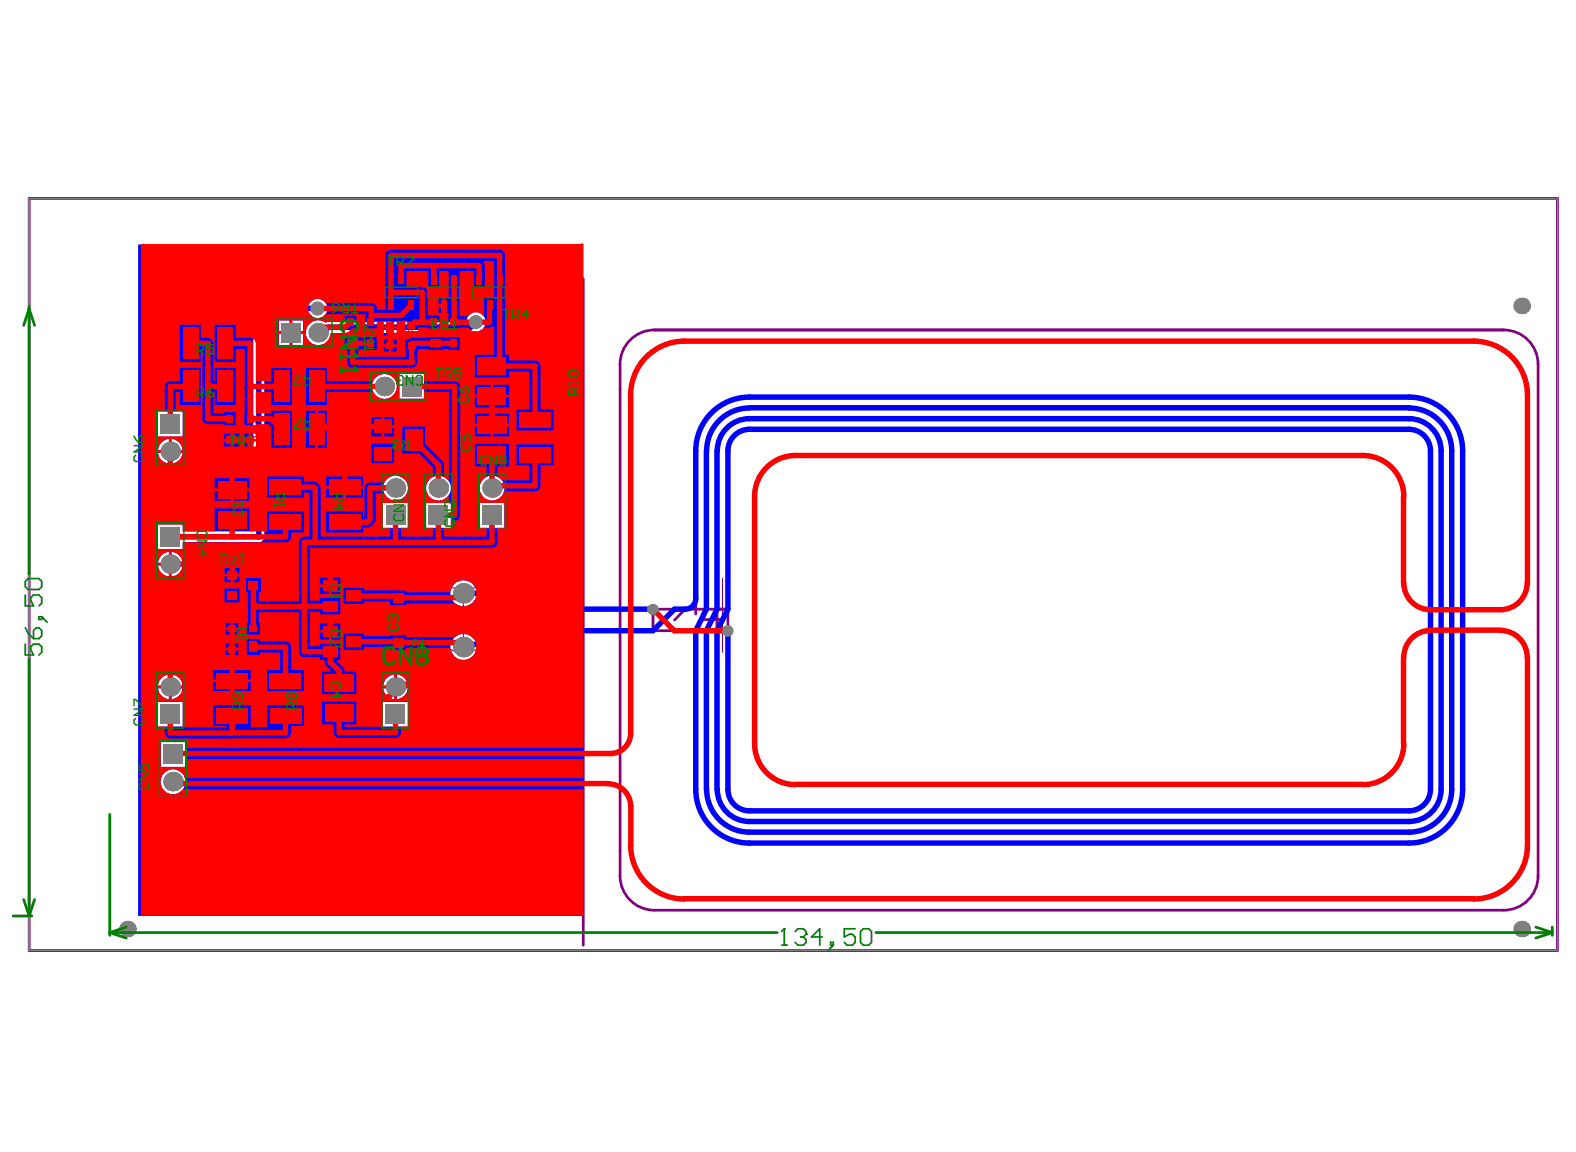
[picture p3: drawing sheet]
<svg xmlns="http://www.w3.org/2000/svg" width="278mm" height="203mm" viewBox="0 0 278 203" stroke-linecap="round" stroke-linejoin="round" font-family="sans-serif">
<path d="M5.1 35h269.6v132.7h-269.6z" fill="none" stroke="#808080" stroke-width=".18"/>
<g fill="none" stroke="#800080" stroke-width=".19">
<path d="M60.8 57.3h5.7v2.7h-5.7zM61.3 56.2h1v1.1h-1zM61.3 56.8h4.6M62.8 58.7h1.6M63.6 56.8v3.8M64.9 56.2h1v1.1h-1zM68.8 57.7v3.2M68.8 59.2h3.9M69.3 56.9h-1v1.7h1M69.4 56.3h2.7v5.7h-2.7zM70.7 58.3v1.7M72.1 56.9h1.1v1h-1.1z"/>
<path d="M72.7 56.9v4.6M75.4 57.3h5.7v2.7h-5.7zM76 56.2h1v1.1h-1zM76 56.8h4.6M77.5 58.7h1.6M78.3 56.8v3.8M79.6 56.2h1v1.1h-1zM39.5 74.4h5.7v2.7h-5.7zM40 73.3h1v1h-1zM40 73.8h4.6M40.1 77.1v1.1h1.7v-1.1M40.9 77.7h3.2"/>
<path d="M41.5 75.7h1.7M42.3 73.8v3.9M43.6 77.1v1.1h1v-1.1M43.6 73.3h1v1h-1zM61.4 60.1v1h1.6v-1M62.2 60.6h3.2M64.9 60.1v1h1v-1M67.5 77.7h5.5M67.5 75.2v4.8M69.3 60.4h-1v1.1h1M72.1 60.4h1.1v1.1h-1.1zM76 60.1v1h1.7v-1"/>
<path d="M76.9 60.6h3.2M79.6 60.1v1h1v-1M40.4 110.4h1v1h-1zM40.4 114h1v1h-1zM40.9 112.7h3.8M40.9 110.4v4.6M41.5 109.9h2.6v5.6h-2.6zM42.8 111.9v1.6M44.2 110.4h1.1v1h-1.1M44.2 113.3h1.1v1.7h-1.1M44.7 110.9v3.2M67.2 105.1h6.1v7.4l-1.2 1.2h-3.8l-1.1-1.2z"/>
<path d="M76.1 109.4h11.3a5.7 5.7 0 0 1-5.7 5.7M76.1 109.4a5.7 5.7 0 0 0 5.6 5.7M77.9 103.7h7.6a11.7 11.7 0 0 1 1.9 5.7M78 103.7a11.7 11.7 0 0 0-1.9 5.7M81.7 103.7v11.4M127.4 102.1v13"/>
</g>
<path d="M5.1 35h269.6v132.7h-269.6zM102.9 49.2v117.5M111.1 60a6 6 0 0 1 4.3-1.8h149.8a6.1 6.1 0 0 1 6.1 6.1v90.2a6.1 6.1 0 0 1-6.1 6h-149.8a6.1 6.1 0 0 1-6-6v-90.2a6.1 6.1 0 0 1 1.7-4.3zM175.1 75.7h26.7M128.4 92.9v32.3M252.3 88.8v40.2M115.2 107.4v3.9l3.8-3.9M120.9 107.4l-1.9 2M122.7 102.6v5.7M123.6 109.3h3.8M126.5 107.4v3.9l1.9-3.9h-17.1v3.9h17.1M177.3 143h31.7" fill="none" stroke="#800080" stroke-width=".48"/>
<path d="M24.4 43.1h78l.2-.2 .3 .1v63.5h-3.3v-1.8a1.07 1.07 0 0 0-1-1.1h-14.8a2.3 2.3 0 0 0-3.5-.8 2.3 2.3 0 0 0 0 3.6 2.3 2.3 0 0 0 3.5-.8h13.8v1.8a.99 .99 0 0 0 1.1 1.1h4.2v1.8h-4.3a.99 .99 0 0 0-1 1v1.3h-14.1a2.3 2.3 0 0 0-3.6 .1 2.3 2.3 0 0 0 .9 3.5 2.3 2.3 0 0 0 3.2-1.6h14.6a.99 .99 0 0 0 1-.9v-1.5h3.3v49.4h-78.5zM45 53.7l-.3 .4v.3v39.3h-12.5v-1.2h-4.3v4.4h4.3v-1.2h13.4a.99 .99 0 0 0 1-1v-39.3h8.1a1.7 1.7 0 0 0 2.5 .3 1.7 1.7 0 0 0 0-2.5 1.7 1.7 0 0 0-2.5 .2h-9.1zM54.6 57.1a2.2 2.2 0 0 0 .7 3.6 2.2 2.2 0 0 0 3-2h24.7l.7-.3a1.7 1.7 0 0 0 1.9-1.4 1.7 1.7 0 0 0-1.5-1.9 1.7 1.7 0 0 0-1.8 1.7h-24.3l-.6 .2a2.04 2.04 0 0 0-2.8 .1zM51.6 56.5v1.9h1.9v-1.9zM49.2 56.5v1.9h1.9v-1.9zM51.6 58.9v1.9h1.9v-1.9zM49.2 58.9v1.9h1.9v-1.9zM70.4 66v4.3h4.4v-4.3zM65.6 68.2a2.22 2.22 0 0 0 4.4 0 2.22 2.22 0 0 0-4.4 0zM27.9 72.6v4.4h4.3v-4.4zM30.3 77.4v2h1.9a2.06 2.06 0 0 0-1.9-2zM28.5 78l-.4 .5-.2 .9h1.9v-2l-.9 .3zM30.3 79.9v1.9a2.07 2.07 0 0 0 1.9-1.9zM27.9 79.9a2.18 2.18 0 0 0 1.9 1.9v-1.9zM84.6 86.1a2.2 2.2 0 0 0 4.4 0 2.2 2.2 0 0 0-4.4 0zM75.1 86.1a2.2 2.2 0 0 0 4.4 0 2.2 2.2 0 0 0-4.4 0zM67.6 86.1a2.22 2.22 0 0 0 4.4 0 2.22 2.22 0 0 0-4.4 0zM84.6 88.7v4.4h4.4v-4.4zM75.2 88.7v4.4h4.3v-4.4zM67.6 88.7v4.4h4.3v-4.4zM30.3 97.3v2h1.9a2.07 2.07 0 0 0-1.9-2zM28.5 98l-.4 .4-.2 .9h1.9v-2l-.9 .3zM30.3 99.7v2a2.07 2.07 0 0 0 1.9-2zM27.9 99.7a2.18 2.18 0 0 0 1.9 2v-2zM70 119v1.9h1.9a2.17 2.17 0 0 0-1.9-1.9zM68.2 119.6l-.4 .5-.2 .8h1.9v-1.9l-.8 .2zM30.3 119v1.9h1.9a2.06 2.06 0 0 0-1.9-1.9zM28.5 119.6l-.4 .5-.2 .8h1.9v-1.9l-.9 .2zM70 121.4v1.9a2.18 2.18 0 0 0 1.9-1.9zM67.6 121.4a2.18 2.18 0 0 0 1.9 1.9v-1.9zM30.3 121.4v1.9a2.07 2.07 0 0 0 1.9-1.9zM27.9 121.4a2.18 2.18 0 0 0 1.9 1.9v-1.9zM67.6 123.8v4.3h4.3v-4.3zM27.9 123.8v4.3h4.3v-4.3zM28.4 130.9v4.4h4.3v-4.4zM28.3 137.9a2.22 2.22 0 0 0 4.4 0 2.22 2.22 0 0 0-4.4 0z" fill="#00f"/>
<path d="M56 54.4h-10.4v40.3h-15.6M83.9 56.8l-.9 .9h-25l-2 1.9M124.6 79.5v27.9l-1.9 3.9v27.9a9.5 9.5 0 0 0 9.5 9.5h116.3a9.5 9.5 0 0 0 9.5-9.5v-59.7a9.5 9.5 0 0 0-9.5-9.5h-116.3a9.5 9.5 0 0 0-9.5 9.5v26.1a1.88 1.88 0 0 1-1.8 1.8h-1.9l-3.8 3.9h-16.6v2.4h-16.9M126.5 79.5v27.9l-1.9 3.9v28M126.5 79.5a5.7 5.7 0 0 1 5.7-5.7h116.3a5.7 5.7 0 0 1 5.7 5.7v59.7a5.7 5.7 0 0 1-5.7 5.7h-116.3a5.7 5.7 0 0 1-5.7-5.7M132.2 72a7.6 7.6 0 0 0-7.6 7.5M132.2 71.9h116.3M248.5 72a7.6 7.6 0 0 1 7.6 7.5v59.7a7.6 7.6 0 0 1-7.6 7.6h-116.3a7.6 7.6 0 0 1-7.6-7.6M81.7 104.7h17v2.7h16.5M128.4 111.5v27.7a3.8 3.8 0 0 0 3.8 3.8h116.3a3.8 3.8 0 0 0 3.8-3.8v-59.7a3.8 3.8 0 0 0-3.8-3.8h-116.3a3.8 3.8 0 0 0-3.8 3.8v27.9l-1.9 3.9v27.9" fill="none" stroke="#00f" stroke-width=".96"/>
<g fill="#808080">
<circle cx="56" cy="54.4" r="1.23"/>
<circle cx="83.9" cy="56.8" r="1.23"/>
<circle cx="128.4" cy="111.3" r=".99"/>
<circle cx="115.2" cy="107.5" r=".98"/>
<circle cx="22.5" cy="163.9" r="1.44"/>
<circle cx="69.8" cy="86.1" r="1.71"/>
<circle cx="67.8" cy="68.2" r="1.71"/>
<circle cx="81.7" cy="114.1" r="1.8"/>
<circle cx="86.8" cy="86.1" r="1.71"/>
<circle cx="268.4" cy="163.9" r="1.44"/>
<circle cx="268.4" cy="54" r="1.44"/>
<circle cx="56.1" cy="58.7" r="1.71"/>
<circle cx="69.8" cy="121.2" r="1.71"/>
<circle cx="81.7" cy="104.7" r="1.8"/>
<circle cx="30" cy="99.5" r="1.71"/>
<circle cx="30" cy="79.6" r="1.71"/>
<circle cx="77.3" cy="86.1" r="1.71"/>
<circle cx="30.5" cy="137.9" r="1.71"/>
<circle cx="30" cy="121.2" r="1.71"/>
</g>
<g fill="#808080">
<path d="M68 124.3h3.5v3.4h-3.5z" fill-rule="evenodd"/>
<path d="M70.9 66.5h3.4v3.4h-3.4z" fill-rule="evenodd"/>
<path d="M49.6 57h3.4v3.4h-3.4z" fill-rule="evenodd"/>
<path d="M68.1 89.2h3.4v3.4h-3.4z" fill-rule="evenodd"/>
<path d="M85.1 89.2h3.4v3.4h-3.4z" fill-rule="evenodd"/>
<path d="M28.8 131.4h3.4v3.3h-3.4z" fill-rule="evenodd"/>
<path d="M28.3 124.3h3.4v3.4h-3.4z" fill-rule="evenodd"/>
<path d="M28.4 93h3.3v3.4h-3.3z" fill-rule="evenodd"/>
<path d="M28.4 73.1h3.4v3.4h-3.4z" fill-rule="evenodd"/>
<path d="M75.6 89.2h3.4v3.4h-3.4z" fill-rule="evenodd"/>
</g>
<g fill="#f00">
<path d="M81.2 47.8h2.4v2.7h1.9v-3.6l-.2-.6v-.2l.2-.1h1.7v6.6h-1.8v2.8l-.3 .2a1.62 1.62 0 0 0-2.5 .2h-1.5v-.1v-7.7z"/>
<path d="M24.8 43h78.1v89h-70.2v-1.1h-4.3v4.4h4.3v-1.4h70.2v3.3h-70.3a2.2 2.2 0 0 0-3.1-1.3 2.2 2.2 0 0 0-.7 3.4 2.2 2.2 0 0 0 3.4-.1h70.7v22.3h-78.1zM77.4 52.6v1h.7v-1zM77.4 54.1v1.1h.7v-1.1zM54.6 57.1a2.2 2.2 0 0 0 .7 3.6 2.2 2.2 0 0 0 3-2h2.6l.7-.3 .4-.5h.9v-2.2h-2.1v.8l-.4 .3h-3.2a2.09 2.09 0 0 0-2.6 .3zM51.6 56.5v1.9h1.9v-1.9zM49.2 56.5v1.9h1.9v-1.9zM69.1 58v1.2h.9v-1.2zM67.7 58v1.2h.9v-1.2zM60.8 59.5v2.2h.4v2.2a.91 .91 0 0 0 1 .9h10.4a.99 .99 0 0 0 1-.9v-1.9h.2v-.4h1.6v.1h2.9v-.1h.7v.1h2.1v-2.2h-2.1v.1h-.7v-.1h-2.9v.1h-2.8l-.7 .3h-.4v2.1h.1v.9h-8.4v-1.2h.4v-.1h.8v.1h2.1v-2.2h-2.1v.1h-.8v-.1zM69.1 59.9v.8h.9v-.8zM67.7 59.9v.8h.9v-.8zM51.6 58.9v1.9h1.9v-1.9zM49.2 58.9v1.9h1.9v-1.9zM69.1 61.2v.8h.9v-.8zM67.7 61.2v.8h.9v-.8zM87 67.9v1.7h2.8v-1.7zM83.8 67.9v1.7h2.7v-1.7zM54 64.9v6.5h3.7v-2.3h8.1a2.2 2.2 0 0 0 3.4 .8 2.2 2.2 0 0 0 0-3.5 2.2 2.2 0 0 0-3.4 .8h-8.1v-2.3zM37.9 57.3v6.5h3.7v-2.2h1.6l-.1 13.4h2.1v-.2h2.2l.4 .4v3.8h3.7v-6.5h-3.7v.4h-2.6l-.1-.2v-3.6h2.7v2.3h3.7v-6.5h-3.7v2.3h-2.7v-6.6a.99 .99 0 0 0-1-1h-2.5v-2.3zM31.7 57.3v6.5h3.7v-2.2h.3v12.2a.99 .99 0 0 0 1 1h2.8v.2h2.1v-2.3h-2.1v.2h-1.9v-3.8h.3v2.3h3.7v-6.5h-3.7v2.3h-.3v-6.6a.99 .99 0 0 0-.9-1h-1.3v-2.3zM31.7 64.9v2.3h-1.7a.99 .99 0 0 0-.9 1v4.4h-1.2v4.4h4.3v-4.4h-1.2v-3.5h.7v2.3h3.7v-6.5zM87 70.1v1.8h2.8v-1.8zM83.8 70.1v1.8h2.7v-1.8zM87 73v1.8h2.8v-1.8zM83.8 73v1.8h2.7v-1.8zM67.8 73.6v1.4h1.7v-1.4zM65.5 73.6v1.4h1.8v-1.4zM56.1 72.5v3h1.6v-3zM54 72.5v3h1.6v-3zM54.9 53.2a1.69 1.69 0 0 0 .1 2.5 1.69 1.69 0 0 0 2.4-.3h7.1v.3h-.1v2.2h2.1v-1.1l.1-.2h1.1v.9h2.3v-.9h.8l.5-.1 .2 .1v1.8h2.3v-.6l3.7 .1v-2.2h-2v-4.1a.99 .99 0 0 0-1-1h-2.8v-2.8h3.8v2.7h2v-2.7h1.6v4.8h-.5v2.6h.5l-.1 2.7 3.6-.1a1.66 1.66 0 0 0 2.7 0h1l.7-.3 .2 .1v5h-3.4v4h6v-1.1h3.6v6.7h-2.3v3.7h6.5v-3.7h-2.3v-7.6a.99 .99 0 0 0-.9-1h-4.6v-1h-.7v-17.5a.91 .91 0 0 0-1-1.1h-19.1a.99 .99 0 0 0-1.1 1.1l.1 9.5h-1.5a1.09 1.09 0 0 0-1-1.2h-8.1a1.64 1.64 0 0 0-2.5-.2zM87 75.2v1.8h2.8v-1.8zM83.8 75.2v1.8h2.7v-1.8zM67.8 75.5v1.5h1.7v-1.5zM65.5 75.5v1.5h1.8v-1.5zM44.4 76.5v.9h.8v-.9zM43.1 76.5v.9h.8v-.9zM41.2 76.5v.9h1.1v-.9zM39.5 76.5v.9h1.2v-.9zM44.4 77.9v.9h.8v-.9zM43.1 77.9v.9h.8v-.9zM41.2 77.9v.9h1.1v-.9zM39.5 77.9v.9h1.2v-.9zM56.1 76v3h1.6v-3zM54 76v3h1.6v-3zM30.3 77.4v2h1.9a2.06 2.06 0 0 0-1.9-2zM28.5 78l-.4 .5-.2 .9h1.9v-2l-.9 .3zM65.5 78.3v3.4h4v-3.4zM30.3 79.9v1.9a2.07 2.07 0 0 0 1.9-1.9zM27.9 79.9a2.18 2.18 0 0 0 1.9 1.9v-1.9zM47.1 84.1v3.7h6.5v-.9h1v7.7h-.9a.99 .99 0 0 0-1 1.1v10.4h-7.1v-1.6h.4v-2.5h-2.6v2.5h.3v5.4h-.2v2h2.3v-2h-.2v-1.9h7.1v7a.91 .91 0 0 0 1 .9h2.7v.5h.9v.7l.2 .4 .8 .7-.1 .3h-1.4v4h6.1v-4h-2.1l-.1-.5-.2-.3-1.1-1.1 .1-.2h.5v-2.8h-3.6v.4h-1.8v-6.1h1.8v.5h3.6v-2.9h-3.6v.5h-1.8v-9.4h32.2a.91 .91 0 0 0 .9-.9v-2.6h1.3v-4.4h-4.4v4.4h1.2v1.5h-7.5v-1.5h1.2v-1.2a1.19 1.19 0 0 0 1.7-1v-22.7a.99 .99 0 0 0-1-1h-5.4v-1.2h-4.4v4.3h4.4v-1.2h4.4v15.4l-.3 .1-.6-.5v-2.1l-.3-.7-3-3v-3.1h-4v4.8h3l2.4 2.4v1.7a2.19 2.19 0 0 0-.8 3.3 2.19 2.19 0 0 0 3.3 .1l.3 .1v1.1h-4v4.4h1.2v1.5h-5.7v-1.5h1.2v-4.4h-4.3v4.4h1.2v1.5h-12.2v-8.4a1.42 1.42 0 0 0-1.2-1.2h-1.8v-.9zM61 84.1v1.6h3.1v-1.6zM57.5 84.1v1.6h3v-1.6zM41.2 84.3v1.8h2.8v-1.8zM37.9 84.3v1.8h2.8v-1.8zM61 86.2v1.6h3.1v-1.6zM57.5 86.2v1.6h3v-1.6zM83.8 78.3v4h2v1.8a2.2 2.2 0 0 0-.4 3.7 2.2 2.2 0 0 0 3.5-1.1h5.5a.99 .99 0 0 0 .9-1v-3.6h2.3v-3.7h-6.5v3.7h2.3v2.6h-4.9l-.8-.6v-1.8h2.1v-4zM57.5 90.2v3.7h6.6v-.8a1.87 1.87 0 0 0 2.2-1.5v-4.6h1.5a2.2 2.2 0 0 0 3.4 .8 2.2 2.2 0 0 0 0-3.4 2.2 2.2 0 0 0-3.4 .7h-2.5a.99 .99 0 0 0-1 1v5h-.2v-.9zM41.2 86.6v1.7h2.8v-1.7zM37.9 86.6v1.7h2.8v-1.7zM27.9 92.5v4.4h4.3v-1.2h18.2a.99 .99 0 0 0 1-1v-.8h2.2v-3.7h-6.5v3.5h-3.1v-4h-6.1l-.1 4h-5.6v-1.2zM30.3 97.3v2h1.9a2.07 2.07 0 0 0-1.9-2zM28.5 98l-.4 .4-.2 .9h1.9v-2l-.9 .3zM41.2 100.2v1h1v-1zM39.6 100.2v1h1.1v-1zM30.3 99.7v2a2.07 2.07 0 0 0 1.9-2zM27.9 99.7a2.18 2.18 0 0 0 1.9 2v-2zM41.2 101.7v1h1v-1zM39.6 101.7v1h1.1v-1zM58.5 101.9v1.2h1.5v-1.2zM56.4 101.9v1.2h1.6v-1.2zM60.6 103.7v2.8h3.6v-.4h4.6v.6h2.8v-.3h8.7a2.29 2.29 0 0 0 3.5-.6 2.29 2.29 0 0 0-1.4-3.3 2.29 2.29 0 0 0-2.9 2h-7.9v-.3l-7.4-.1v-.4zM58.5 103.5v1.3h1.5v-1.3zM56.4 103.5v1.3h1.6v-1.3zM39.6 103.8v2.4h2.6v-2.4zM41.2 109.9v.8h.8v-.8zM39.8 109.9v.8h.9v-.8zM58.5 110v1.1h1.5v-1.1zM56.4 110v1.1h1.6v-1.1zM41.2 111.2v.7h.8v-.7zM39.8 111.2v.7h.9v-.7zM58.5 111.6v1.2h1.5v-1.2zM56.4 111.6v1.2h1.6v-1.2zM41.2 113.5v.7h.8v-.7zM39.8 113.5v.7h.9v-.7zM41.2 114.7v.8h.8v-.8zM39.8 114.7v.8h.9v-.8zM60.6 111.7v2.9h3.6v-.5h4.6v.5h2.8v-.3h7.9a2.29 2.29 0 0 0 2.9 2 2.29 2.29 0 0 0 1.4-3.3 2.29 2.29 0 0 0-3.5-.6h-8.7v-.4h-2.8v.2h-4.6v-.5zM41.2 118.2v1.6h3v-1.6zM37.6 118.2v1.6h3.1v-1.6zM70 119v1.9h1.9a2.17 2.17 0 0 0-1.9-1.9zM68.2 119.6l-.4 .5-.2 .8h1.9v-1.9l-.8 .2zM30.3 119v1.9h1.9a2.06 2.06 0 0 0-1.9-1.9zM28.5 119.6l-.4 .5-.2 .8h1.9v-1.9l-.9 .2zM41.2 120.3v1.6h3v-1.6zM37.6 120.3v1.6h3.1v-1.6zM43.5 112.7v2.8h2.3v-.4h3.6v3.1h-2.3v3.7h6.5v-3.7h-2.2v-4.1a.99 .99 0 0 0-1-1h-4.6v-.4zM70 121.4v1.9a2.18 2.18 0 0 0 1.9-1.9zM67.6 121.4a2.18 2.18 0 0 0 1.9 1.9v-1.9zM30.3 121.4v1.9a2.07 2.07 0 0 0 1.9-1.9zM27.9 121.4a2.18 2.18 0 0 0 1.9 1.9v-1.9zM56.8 123.8v4h2.1v1.4a.99 .99 0 0 0 .9 1h10a.99 .99 0 0 0 .9-1v-1.1h1.2v-4.3h-4.3l-.1 4.4h-6.7v-.4h2.1v-4zM27.9 123.8v4.3h1.2v1.2a.99 .99 0 0 0 .9 1l20.3-.1a1.07 1.07 0 0 0 1.1-1v-1.1h2.2v-3.8h-6.5v3.8l-.2 .1h-2.7v-3.9h-6.6v3.8h2.3v.2h-7.7v-4.5z"/>
</g>
<path d="M65.5 54.4v1.3M68.9 57.7v1.5M55.4 85.9l.2 .3M58.4 100.9l-.2 .1M58.9 109.4l-.7 .6M69.9 105.1l.4 .3M70.1 113.2l.2 .1M30.7 132.9l-.2 .2M50.4 129.2l-.1 .1" fill="none" stroke="#f00" stroke-width=".96"/>
<circle cx="72.6" cy="63.9" r=".48" fill="#f00"/>
<g fill="none" stroke="#f00" stroke-width=".96">
<path d="M61.8 56.8l-.9 .9M65.5 55.7l-.1 1.1M68.9 59.2v1.7M69 45.1v8.8M70.7 46.8v2.5M73.2 56.8l-.6 .5M74.5 51.6v5.2M76.5 46.8v2.5M78.3 53.9v4.8l-.3 .3M80.1 49.3v7.5M84.5 46.9v2.4M86.3 53.9v2.9"/>
<path d="M88.1 45.1v18.1M36.7 60.6v13.2M44.1 60.6v13.2M44.1 77.7v4.6M44.5 68.2l-.4 .3M62.2 60.6v3.3M72.6 60.6v3.3M80.2 68.2v22.7M94.4 64.6v8M111.2 69.7v59.7M269.4 69.7v33.1M50.4 92.1v2.6"/>
<path d="M55.6 86.2v9.5h-1.9v19.3M65.3 86.1v5.5l-.5 .5M69.8 90.9v4.8M77.3 82v4.1M77.3 90.9v4.8M94.4 80.2v5.5M247.6 87.6v15.2M50.4 114.1v6M58.2 115v1.8l1.6 1.6v2M58.2 101v2.3M58.2 110v1.3M80.9 113.3l.8 .8"/>
<path d="M81.7 104.7l-.8 .7M83.9 100.9l.6 .5v19.3M247.6 115.9v15.3M269.4 115.9v33.2M30.5 137.9l.3 .3M40.9 129.2v.1M50.4 126.2v3M59.8 125.8v3.4M69.8 126v3.2M70.8 120.7l-2.3 2.3M111.3 142.2v6.9"/>
</g>
<g fill="#f00">
<circle cx="44.7" cy="106.5" r=".48"/>
<circle cx="40.9" cy="82.4" r=".48"/>
</g>
<path d="M36.7 73.8h3.9M36.7 68.2h3M40.9 77.7h3.2M50.4 85.9h5" fill="none" stroke="#f00" stroke-width=".96"/>
<circle cx="60.8" cy="82.4" r=".48" fill="#f00"/>
<g fill="none" stroke="#f00" stroke-width=".96">
<path d="M56 57.7h4.9M56 54.4h9.5M69 51.6h5.5M69 45.1h19.1M70.7 46.8h13.7M72.5 53.9l-1.7 1.8h-5.3M73.2 56.8h3.3M78 59h-5.8l-.2 .2h-3.1M80.1 56.8h6.2M30 79.6v2.8h30.8M32.9 68.2h-2.9v6.6M33.6 60.6h3.1"/>
<path d="M39.7 60.6h4.4M44.1 73.8h3.7l1.9 1.9M44.5 68.2h5.2M55.8 68.2h12.1M57 75.2h10.5M60.8 75.2v10.7M62.2 60.6h3.2M62.2 63.9h10.4M71.6 68.2h8.6M72.6 60.6h7.5M73 77.7l4.3 4.3M84.7 69.9h2.1v5.1"/>
<path d="M88.1 63.2l-1.3 1.4h7.6M111.2 69.7a9.5 9.5 0 0 1 9.5-9.5h139.3a9.5 9.5 0 0 1 9.4 9.5M30 99.5h10.9v1.9M30 94.7h20.4M40.9 82.4v4M40.9 91.7v3M60.8 92.1h4M65.3 86.1h4.5M77.3 90.9h2.9M86.8 80.3v5.8M86.8 90.9v4.8h-31.2M86.8 85.7h7.6"/>
<path d="M247.6 87.6a7.2 7.2 0 0 0-7.2-7.3h-100.1a7.2 7.2 0 0 0-7.2 7.3v43.6a7.2 7.2 0 0 0 7.2 7.2M40.9 116.5h-10.9v4.7M40.9 110.9v12.1h27.6M44.7 103.2v7.7M44.7 114.1h5.7M44.7 107h9M53.6 106.9h4.6M53.7 115h4.5M58.4 100.9h25.5M58.9 109.4h25.6M62.4 113.2h7.7M62.4 105.1h7.5"/>
<path d="M70.3 113.3h10.6M70.3 105.4h10.6M115.2 107.4l3.7 3.9h9.5M247.6 102.8a4.7 4.7 0 0 0 4.7 4.7h12.4a4.7 4.7 0 0 0 4.7-4.7M252.3 111.2a4.7 4.7 0 0 0-4.7 4.7M252.3 111.2h12.4M264.7 111.2a4.7 4.7 0 0 1 4.7 4.7M30 125.2v4.1h10.9v-3.1M30.5 138.2h76.8M40.9 129.3h9.4M59.8 129.2h10M70.8 120.7h13.7"/>
<path d="M107.3 138.3a3.9 3.9 0 0 1 3.9 3.9M111.2 129.4a3.6 3.6 0 0 1-3.5 3.5h-77.2M140.3 138.4h100.1M247.6 131.2a7.2 7.2 0 0 1-7.2 7.2M111.2 149.1a9.5 9.5 0 0 0 9.5 9.5M120.7 158.5h139.3M269.4 149.1a9.5 9.5 0 0 1-9.4 9.5"/>
</g>
<g fill="#808080">
<circle cx="56" cy="54.4" r="1.23"/>
<circle cx="83.9" cy="56.8" r="1.23"/>
<circle cx="128.4" cy="111.3" r=".99"/>
<circle cx="115.2" cy="107.5" r=".98"/>
<circle cx="22.5" cy="163.9" r="1.44"/>
<circle cx="69.8" cy="86.1" r="1.71"/>
<circle cx="67.8" cy="68.2" r="1.71"/>
<circle cx="81.7" cy="114.1" r="1.8"/>
<circle cx="86.8" cy="86.1" r="1.71"/>
<circle cx="268.4" cy="163.9" r="1.44"/>
<circle cx="268.4" cy="54" r="1.44"/>
<circle cx="56.1" cy="58.7" r="1.71"/>
<circle cx="69.8" cy="121.2" r="1.71"/>
<circle cx="81.7" cy="104.7" r="1.8"/>
<circle cx="30" cy="99.5" r="1.71"/>
<circle cx="30" cy="79.6" r="1.71"/>
<circle cx="77.3" cy="86.1" r="1.71"/>
<circle cx="30.5" cy="137.9" r="1.71"/>
<circle cx="30" cy="121.2" r="1.71"/>
</g>
<g fill="#808080">
<path d="M68 124.3h3.5v3.4h-3.5z" fill-rule="evenodd"/>
<path d="M70.9 66.5h3.4v3.4h-3.4z" fill-rule="evenodd"/>
<path d="M49.6 57h3.4v3.4h-3.4z" fill-rule="evenodd"/>
<path d="M68.1 89.2h3.4v3.4h-3.4z" fill-rule="evenodd"/>
<path d="M85.1 89.2h3.4v3.4h-3.4z" fill-rule="evenodd"/>
<path d="M28.8 131.4h3.4v3.3h-3.4z" fill-rule="evenodd"/>
<path d="M28.3 124.3h3.4v3.4h-3.4z" fill-rule="evenodd"/>
<path d="M28.4 93h3.3v3.4h-3.3z" fill-rule="evenodd"/>
<path d="M28.4 73.1h3.4v3.4h-3.4z" fill-rule="evenodd"/>
<path d="M75.6 89.2h3.4v3.4h-3.4z" fill-rule="evenodd"/>
</g>
<g fill="#f00">
<path d="M43.6 77h1.1v1.3h-1.1z" fill-rule="evenodd"/>
<path d="M43.6 73.2h1.1v1.3h-1.1z" fill-rule="evenodd"/>
<path d="M61 112.2h2.7v1.9h-2.7z" fill-rule="evenodd"/>
<path d="M61 104.2h2.7v1.9h-2.7z" fill-rule="evenodd"/>
<path d="M69.3 112.6h1.9v1.5h-1.9z" fill-rule="evenodd"/>
<path d="M69.3 104.7h1.9v1.5h-1.9z" fill-rule="evenodd"/>
<path d="M56.9 106h2.6v1.9h-2.6z" fill-rule="evenodd"/>
<path d="M56.9 114h2.7v1.9h-2.7z" fill-rule="evenodd"/>
<path d="M56.9 110.4h2.7v1.9h-2.7z" fill-rule="evenodd"/>
<path d="M56.9 102.4h2.7v1.9h-2.7z" fill-rule="evenodd"/>
<path d="M61.3 59.9h1.8v1.3h-1.8z" fill-rule="evenodd"/>
<path d="M61.3 56.1h1.1v1.3h-1.1z" fill-rule="evenodd"/>
<path d="M64.9 59.9h1.1v1.3h-1.1z" fill-rule="evenodd"/>
<path d="M64.9 56.1h1.1v1.3h-1.1z" fill-rule="evenodd"/>
<path d="M70.3 48.5h.9v1.6h-.9z" fill-rule="evenodd"/>
<path d="M68.5 53.1h.9v1.6h-.9z" fill-rule="evenodd"/>
<path d="M76 48.5h1v1.6h-1z" fill-rule="evenodd"/>
<path d="M77.9 53.1h.9v1.6h-.9z" fill-rule="evenodd"/>
<path d="M85.9 53.1h.9v1.6h-.9z" fill-rule="evenodd"/>
<path d="M84 48.5h1v1.6h-1z" fill-rule="evenodd"/>
<path d="M87.6 48.5h1v1.6h-1z" fill-rule="evenodd"/>
<path d="M40.1 104.3h1.7v1.5h-1.7z" fill-rule="evenodd"/>
<path d="M40.1 100.7h1.7v1.5h-1.7z" fill-rule="evenodd"/>
<path d="M40 77h1.9v1.3h-1.9z" fill-rule="evenodd"/>
<path d="M40 73.2h1.1v1.3h-1.1z" fill-rule="evenodd"/>
<path d="M47.6 84.6h5.5v2.7h-5.5z" fill-rule="evenodd"/>
<path d="M38.1 124.9h5.6v2.7h-5.6z" fill-rule="evenodd"/>
<path d="M40.3 110.4h1.3v1.1h-1.3z" fill-rule="evenodd"/>
<path d="M40.3 113.9h1.3v1.2h-1.3z" fill-rule="evenodd"/>
<path d="M44 110.3h1.3v1.2h-1.3z" fill-rule="evenodd"/>
<path d="M44 113.2h1.3v1.9h-1.3z" fill-rule="evenodd"/>
<path d="M38.4 90.2h5.1v3h-5.1z" fill-rule="evenodd"/>
<path d="M43.8 102.4h1.8v1.5h-1.8z" fill-rule="evenodd"/>
<path d="M38.4 84.9h5.1v3h-5.1z" fill-rule="evenodd"/>
<path d="M32.2 65.4h2.8v5.6h-2.8z" fill-rule="evenodd"/>
<path d="M38.4 65.4h2.7v5.6h-2.7z" fill-rule="evenodd"/>
<path d="M47.6 124.9h5.6v2.7h-5.6z" fill-rule="evenodd"/>
<path d="M47.6 90.7h5.5v2.8h-5.5z" fill-rule="evenodd"/>
<path d="M48.3 65.4h2.8v5.6h-2.8z" fill-rule="evenodd"/>
<path d="M54.5 65.4h2.7v5.6h-2.7z" fill-rule="evenodd"/>
<path d="M66 78.8h3.1v2.5h-3.1z" fill-rule="evenodd"/>
<path d="M71.5 75.8h3v3.8h-3z" fill-rule="evenodd"/>
<path d="M68.2 60.4h1.3v1.1h-1.3z" fill-rule="evenodd"/>
<path d="M71.9 60.4h1.4v1.1h-1.4z" fill-rule="evenodd"/>
<path d="M72.1 53.1h.9v1.6h-.9z" fill-rule="evenodd"/>
<path d="M75.9 56.1h1.1v1.3h-1.1z" fill-rule="evenodd"/>
<path d="M68.2 56.8h1.3v1.8h-1.3z" fill-rule="evenodd"/>
<path d="M71.9 56.8h1.3v1.1h-1.3z" fill-rule="evenodd"/>
<path d="M84.2 78.8h5.1v3h-5.1z" fill-rule="evenodd"/>
<path d="M84.2 63h5.1v3h-5.1z" fill-rule="evenodd"/>
<path d="M84.2 68.3h5.1v3h-5.1z" fill-rule="evenodd"/>
<path d="M79.5 59.9h1.1v1.3h-1.1z" fill-rule="evenodd"/>
<path d="M79.6 48.5h1v1.6h-1z" fill-rule="evenodd"/>
<path d="M79.5 56.1h1.1v1.3h-1.1z" fill-rule="evenodd"/>
<path d="M38.2 118.7h5.5v2.8h-5.5z" fill-rule="evenodd"/>
<path d="M32.2 57.8h2.8v5.6h-2.8z" fill-rule="evenodd"/>
<path d="M38.4 57.8h2.7v5.6h-2.7z" fill-rule="evenodd"/>
<path d="M47.6 118.7h5.5v2.8h-5.5z" fill-rule="evenodd"/>
<path d="M48.3 72.9h2.8v5.6h-2.8z" fill-rule="evenodd"/>
<path d="M54.5 72.9h2.7v5.6h-2.7z" fill-rule="evenodd"/>
<path d="M66 74h3.1v2.4h-3.1z" fill-rule="evenodd"/>
<path d="M84.2 73.5h5.2v3h-5.2z" fill-rule="evenodd"/>
<path d="M58 84.5h5.6v2.8h-5.6z" fill-rule="evenodd"/>
<path d="M57.3 124.3h5.1v3h-5.1z" fill-rule="evenodd"/>
<path d="M58 90.7h5.6v2.7h-5.6z" fill-rule="evenodd"/>
<path d="M91.6 78.9h5.6v2.7h-5.6z" fill-rule="evenodd"/>
<path d="M75.9 59.9h1.9v1.3h-1.9z" fill-rule="evenodd"/>
<path d="M57.2 119h5.2v3h-5.2z" fill-rule="evenodd"/>
<path d="M91.6 72.7h5.6v2.7h-5.6z" fill-rule="evenodd"/>
</g>
<g fill="none" stroke="#008000" stroke-width=".48">
<path d="M4.2 57.4l.9-2.9 1 2.9M5.1 54v47.3M60.2 59.5h2.8l-2.8 1.9h2.8M60.6 58.5l-.4-.4v-1l.4-.5h2l.4 .5v1l-.4 .4M60.2 62.4v1M60.2 62.9h2.8M5.1 116.3v45.3M69.6 114.7l-.5-.5h-.9l-.5 .5v1.9l.5 .5h.9l.5-.5M72.5 114.2v2.9l-1.9-2.9v2.9M74 115.7l-.5-.5v-.5l.5-.5h.9l.5 .5v.5l-.5 .5M74 115.7l-.5 .5v.4l.5 .5h.9l.5-.5v-.4l-.5-.5M74 115.7h.9"/>
<path d="M4.2 158.7l.9 2.9M6.1 158.7l-1 2.9M19.4 143.7v21.3M2.3 161.6h3.3M19.4 164.5l2.8 1M19.4 164.5h117.7M22.2 163.5l-2.8 1M154.5 164.5h119.3M270.9 163.5l2.9 1M273.8 163.5v1.5M273.8 164.5l-2.9 1"/>
</g>
<g fill="none" stroke="#008000" stroke-width=".24">
<path d="M59 53.5h.5l.3 .3v.5h-.8l-.3-.3v-.2zM59.8 54.3l-.6 .6-.5 .3M60.4 53.5l.5 .5M61.5 53.5v1.7h-.9l-.2-.3v-.6l.2-.3h.9M62 55.2h1.1M62.6 53.5v1.7M64.3 58.6v-1.1h.3l1.1 1.1h.3M66 59.2l-.6 .5M68 50.6h5.7v1.9h-5.7zM68.4 45.2h1.1M68.9 45.2v1.6M70.1 46.3h.8l.3-.3v-.6l-.3-.2h-.8v1.6"/>
<path d="M70.6 46.3l.6 .5M71.7 45.4l.3-.2h.6l.2 .2v.3l-1.1 1.1h1.1M75.4 50.6h5.7v1.9h-5.7zM76.2 57.4h.1M76.2 57.4v.3l.3 .3h.5l.3-.3M76.5 57.1l-.3 .3M76.5 57.1h.2M77.3 56.6l-.3-.3h-.5l-.3 .3v.3l.3 .2M77.9 56.3l.5 .6M79 56.3v1.7h-.8l-.3-.3v-.6l.3-.2h.8M79.6 58h1.1M80.1 56.3v1.7"/>
<path d="M83.4 50.6h5.7v1.9h-5.7zM88.7 54.6h1.2M89.3 54.6v1.7M90.4 55.7h.9l.2-.2v-.6l-.2-.3h-.9v1.7M91 55.7l.5 .6M93.2 55.5h-1.1l.8-.9v1.7M23.6 78.6h1.7l-1.7 1.1h1.7M23.6 76.9l.3 .6 .6 .5M24.7 76.9h.3l.3 .3v.6l-.3 .2h-.5v-.8zM34.8 61.9h.8l.3-.3v-.5l-.3-.3h-.8v1.7M34.8 69.5h.8l.3-.3v-.6l-.3-.2h-.8v1.6M35.3 61.9l.6 .6"/>
<path d="M35.3 69.5l.6 .5M36.5 69.2h.8l.3 .3v.3l-.3 .2h-.6l-.2-.2zM37.6 60.8h-1.1v.8l.5-.3h.3l.3 .3v.6l-.3 .3h-.6l-.2-.3M37.6 68.4l-.6 .2-.5 .6M40.5 76.9h1.1M41 76.9v1.7M42.1 78h.9l.2-.3v-.5l-.2-.3h-.9v1.7M42.7 78l.5 .6M43.8 78.6h.6M44.1 76.9h.1M44.1 76.9v1.7M44.1 76.9l-.3 .3"/>
<path d="M51.8 66.2h1.2l-1.2 1.2v.3l.3 .2h.6l.3-.2M53 73.8v.3l-1.2 1.1v.3h1.2M53.5 73.8l.6 .6M53.5 66.2l.6 .6M54.6 66.2v1.7h-.8l-.3-.2v-.6l.3-.3h.8M54.6 73.8v1.7h-.8l-.3-.3v-.5l.3-.3h.8M58.6 61v-4.7h-9.8v4.8h9.7M64.3 60.9v1.1M64.3 61.4h1.7M65.4 65.8h9.7v4.8h-9.7v-4.8M65.4 60.3v-.8l-.2-.3h-.6l-.3 .3v.8h1.7M69.3 78.8h.1"/>
<path d="M69.3 78.8v.2l.3 .3h.6l.2-.3M69.6 78.5l-.3 .3M69.6 78.5h.3M70 67.4h.1M70 67.4v.3l.3 .2h.6l.2-.2M70.3 67.1l-.3 .3M70.3 67.1h.3M70.4 77.9l-.2-.2h-.6l-.3 .2v.3l.3 .3M71 77.7l.5 .5M71.1 66.5l-.2-.3h-.6l-.3 .3v.3l.3 .3M72.1 77.7v1.6h-.8l-.3-.3v-.5l.3-.3h.8M72.8 66.2v1.7l-1.1-1.7v1.7"/>
<path d="M73.4 66.5l.3-.3h.5l.3 .3v1.2l-.3 .2h-.5l-.3-.2M76.9 65h1.1M77.4 65v1.7M78.6 66.2h.8l.3-.3v-.6l-.3-.3h-.8v1.7M79.1 66.2l.6 .5M80.9 68.3l.3 .5 .5 .6M81.2 69.9l-.3 .3v.6l.3 .3h1.1l.3-.3v-.6l-.3-.3M81.4 65h-1.2v.9l.6-.3h.3l.3 .3v.5l-.3 .3h-.6l-.3-.3M81.4 76.7v1.1h.8l-.3-.5v-.3l.3-.3h.5l.3 .3v.6l-.3 .2M81.6 78.4l-.2 .3v.5l.2 .3h1.1l.3-.3v-.5l-.3-.3M82 68.3h.3l.3 .3v.5l-.3 .3h-.6v-.8zM100.2 67.6h.1"/>
<path d="M100.2 67.6h1.7M100.2 67.6l.3 .3M100.5 65.4h1.1l.3 .3v.5l-.3 .3h-1.1l-.3-.3v-.5zM101.4 69.6v-.9l-.3-.2h-.6l-.3 .2v.9h1.7M101.9 68.5l-.5 .5M101.9 67.3v.6M23.9 80.3l-.3 .3v.6l.3 .2h1.1l.3-.2v-.6l-.3-.3M27.6 82v-9.7h4.8v9.8h-4.7M34.8 95.4h1.7l-1.7 1.2h1.7M34.8 98h1.7l-.9-.9v1.2M35 94.9l-.2-.3v-.6l.2-.3h1.2l.3 .3v.6l-.3 .3M39 97.7h.9l.2 .3v1.2l-.2 .2h-.9z"/>
<path d="M40.7 98.3h1.1l-1.1 1.1h1.1M41.1 88.9h.1M41.1 88.9h1.7M41.1 88.9l.3 .3M41.4 89.8l-.3 .3v.5l.3 .3h1.1l.3-.3v-.5l-.3-.3M42.4 99.4h.6M42.7 97.7h.1M42.7 97.7v1.7M42.7 97.7l-.3 .3M42.8 88.7v.5M48.5 89.1h1.7M48.5 87.1h1.7v.9l-.3 .2h-.6l-.2-.2v-.9"/>
<path d="M48.5 88.8v.5M49.1 87.7l-.6 .5M49.9 88.8l.3 .3M50.2 89.1h.1M58.9 87.1h1.7v.9l-.3 .2h-.6l-.3-.2v-.9M58.9 89.6h1.7l-.9-.8v1.1M59.4 87.7l-.5 .5M69.5 88.2h.1M69.5 89.1h1.7l-1.7 1.1h1.7M69.5 88.2h1.7M69.5 88.2l.3 .3M69.8 90.7l-.3 .3v.6l.3 .3h1.1l.3-.3v-.6l-.3-.3"/>
<path d="M71.2 87.9v.6M72.1 83.6h-4.7v9.8h4.8v-9.7M78.5 90h1.7l-1.7 1.1h1.7M78.8 91.7l-.3 .2v.6l.3 .3h1.1l.3-.3v-.6l-.3-.2M79.7 83.6h-4.8v9.8h4.8v-9.7M80.2 88.3v1.1l-1.2-1.1h-.2l-.3 .3v.6l.3 .2M85.9 80.7l-.3-.3h-.5l-.3 .3v1.1l.3 .3h.5l.3-.3M87.6 80.4v1.7l-1.2-1.7v1.7M89.1 83.6h-4.7v9.8h4.8v-9.7M89.2 81.2h-.8l-.3-.3v-.2l.3-.3h.5l.3 .3v1.1l-.3 .3h-.5l-.3-.3M27.6 101.9v-9.7h4.8v9.8h-4.7M32.4 118.7h-4.8v9.7h4.8v-9.6"/>
<path d="M41.9 112.5v.5M41.9 112.7h1.6M43.2 112.5l.3 .2M43.5 112.7h.1M43.5 110.8h-1.4l-.2 .3v.5l.2 .3h1.4M58.4 111.3h1.7v.8l-.3 .3h-1.1l-.3-.3zM58.4 103.2h1.7v.9l-.3 .2h-1.1l-.3-.2zM58.4 104.9v.6M58.4 105.2h1.7M59.8 112.9l.3 .3v.6l-.3 .3h-.3l-1.1-1.2v1.2M59.8 104.9l.3 .3M60.1 105.2h.1"/>
<path d="M68.9 110.1l-.3 .3v.6l.3 .3h1.1l.3-.3v-.6l-.3-.3M69.1 108.5h.1M69.1 108.5h-.2l-.3 .2v.6l.3 .3M69.1 108.5l.3 .2M69.4 108.7l.3-.2h.3l.3 .2v.6l-.3 .3M69.4 108.7v.3M72.1 118.7h-4.7v9.7h4.8v-9.6M73.1 114.5l-.3 .3v.5l.3 .3h1.1l.3-.3v-.5l-.3-.3M74.5 112.8v1.1l-1.1-1.1h-.3l-.3 .3v.6l.3 .2M23.6 124.5v-1.1h.3l1.1 1.1h.3M23.6 125.1h1.7l-1.7 1.1h1.7M23.9 126.8l-.3 .2v.6l.3 .3h1.1l.3-.3v-.6l-.3-.2"/>
<path d="M24.6 134.7v1.2h.8l-.3-.6v-.3l.3-.3h.6l.2 .3v.6l-.2 .3M24.6 136.4h1.6l-1.6 1.1h1.6M24.8 138.1l-.2 .3v.5l.2 .3h1.2l.2-.3v-.5l-.2-.3M41.9 122.2v.8l-.2 .3h-.3l-.3-.3v-.5l.3-.3h1.1l.3 .3v.5l-.3 .3M42.2 125v-.8l-.3-.3h-.5l-.3 .3v.8h1.7M42.8 123.9l-.6 .5M51.4 122.5l-.3-.3h-.2l-.3 .3v.5l.3 .3h.2l.3-.3M51.4 122.5l.3-.3h.3l.3 .3v.5l-.3 .3h-.3l-.3-.3M51.4 122.5v.5M51.7 125v-.8l-.3-.3h-.5l-.3 .3v.8h1.7M52.3 123.9l-.6 .5M58.4 122.9h1.7l-.9-.9v1.1"/>
<path d="M58.7 121.5l-.3-.3v-.6l.3-.3h1.1l.3 .3v.6l-.3 .3M28.1 140.3v-9.7h4.8v9.7h-4.7"/>
</g>
<path d="M4.5 104.9v2h1.4l-.5-1v-.5l.5-.5h1l.5 .5v1l-.5 .5M4.5 113.6v1.9h1.4l-.5-.9v-.5l.5-.5h1l.5 .5v1l-.5 .4M4.5 110.7l.4 1 1 .9M4.9 102.1h2l.5 .4v1l-.5 .5h-2l-.4-.5v-1zM6.4 110.7h.5l.5 .5v1l-.5 .4h-1v-1.4zM6.9 108.8h.5v.5h-.5zM7.4 108.8l.9 1" fill="none" stroke="#008000" stroke-width=".29"/>
<circle cx="63" cy="62.9" r=".24" fill="#008000"/>
<path d="M60.2 64.8v1M60.2 65.3h2.8M62.6 62.4l.4 .5" fill="none" stroke="#008000" stroke-width=".48"/>
<circle cx="63" cy="65.3" r=".24" fill="#008000"/>
<path d="M62.6 64.8l.4 .5" fill="none" stroke="#008000" stroke-width=".48"/>
<g fill="none" stroke="#008000" stroke-width=".29">
<path d="M137.9 166.7h.9M138.3 163.8h.1M138.3 163.8v2.9M138.3 163.8l-.4 .5M140.3 164.3l.4-.5h1l.5 .5v.5M141.2 165.3h.5M141.7 165.3l.5 .4v.5l-.5 .5h-1l-.4-.5M142.2 164.8h.1M142.2 164.8l-.5 .5M145.1 165.3h-2l1.5-1.5v2.9M146.5 166.2h.5v.5h-.5zM147 166.7l-1 1"/>
<path d="M150.8 163.8h-1.9v1.5l1-.5h.5l.4 .5v.9l-.4 .5h-1l-.5-.5M152.3 163.8h.9l.5 .5v1.9l-.5 .5h-.9l-.5-.5v-1.9z"/>
</g>
</svg>
